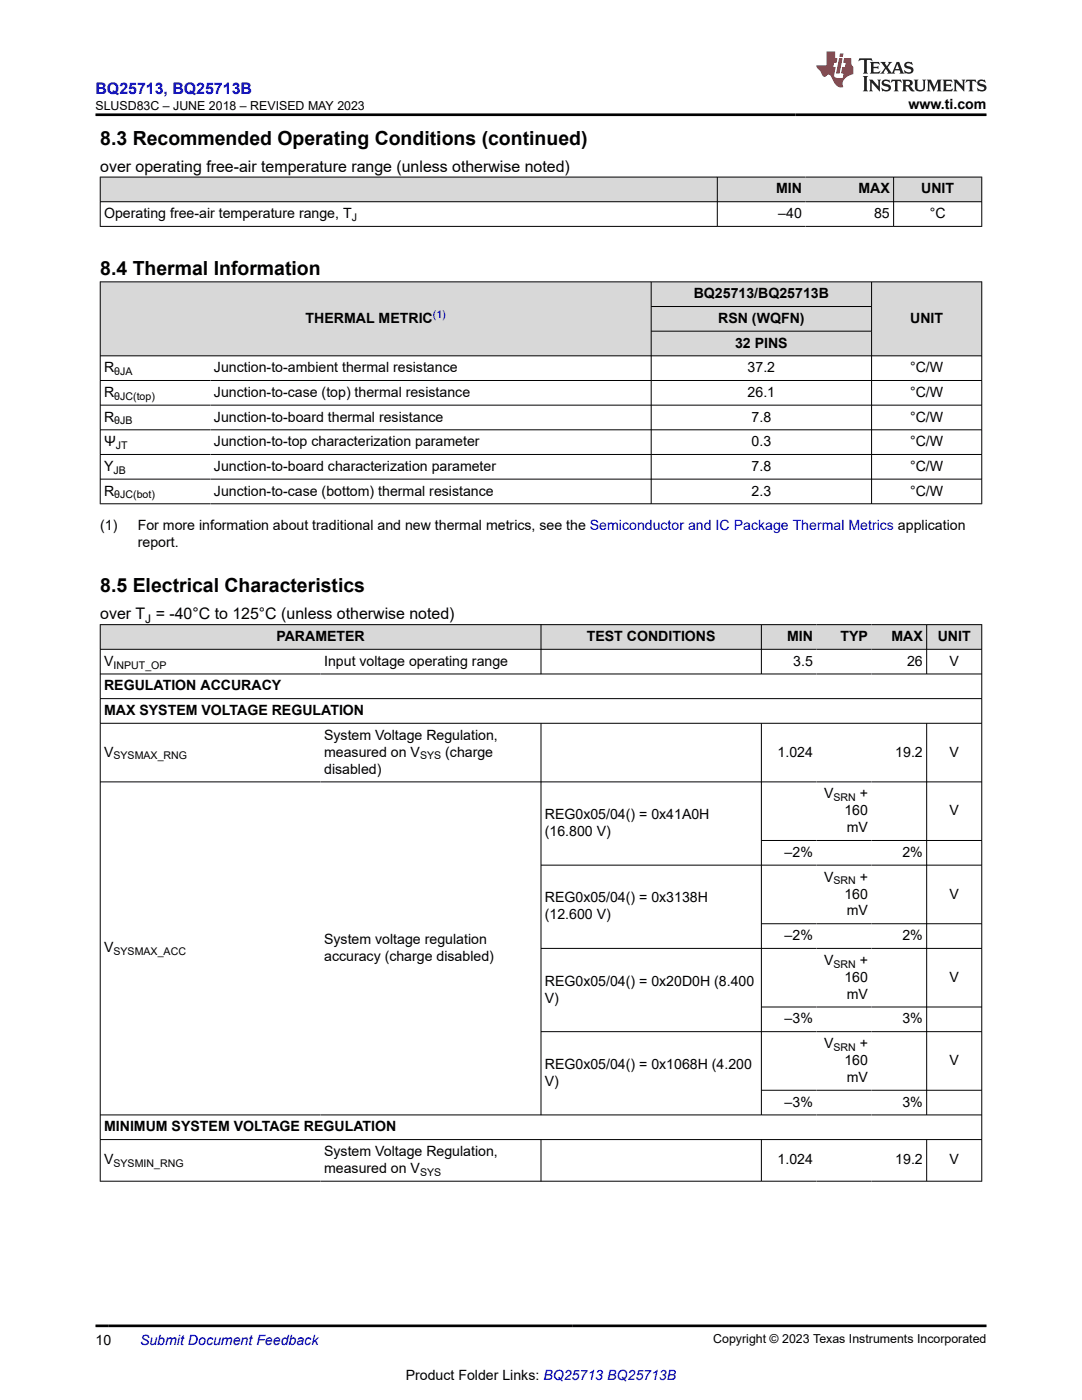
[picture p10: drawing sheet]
<svg xmlns="http://www.w3.org/2000/svg" width="216mm" height="279mm" viewBox="0 0 216 279" stroke-linecap="round" stroke-linejoin="round" font-family="sans-serif">
<defs><g id="words">
<g font-size="3.9">
<text x="20" y="28.8">8.3 Recommended Operating Conditions (continued)</text>
<text x="20" y="55">8.4 Thermal Information</text>
<text x="20" y="118.2">8.5 Electrical Characteristics</text>
</g>
<text font-size="3.2" fill="#00f" x="19" y="18.7">BQ25713, BQ25713B</text>
<g font-size="3.2">
<text x="20" y="34.3">over operating free-air temperature range (unless otherwise noted)</text>
<text x="20" y="123.6">over T = -40°C to 125°C (unless otherwise noted)</text>
</g>
<g font-size="2.8">
<text x="181.3" y="21.8">www.ti.com</text>
<text x="154.8" y="38.6">MIN</text>
<text x="171.3" y="38.6">MAX</text>
<text x="183.8" y="38.6">UNIT</text>
<text x="20.8" y="43.5">Operating free-air temperature range, T</text>
<text x="155.3" y="43.5">–40</text>
<text x="174.4" y="43.5">85</text>
<text x="185.5" y="43.5">°C</text>
<text x="138.4" y="59.5">BQ25713/BQ25713B</text>
<text x="61" y="64.4">THERMAL METRIC</text>
<text x="143.3" y="64.4">RSN (WQFN)</text>
<text x="181.6" y="64.4">UNIT</text>
<text x="146.7" y="69.4">32 PINS</text>
<text x="20.8" y="74.3">R</text>
<text x="42.7" y="74.3">Junction-to-ambient thermal resistance</text>
<text x="149.2" y="74.3">37.2</text>
<text x="181.6" y="74.3">°C/W</text>
<text x="20.8" y="79.2">R</text>
<text x="42.7" y="79.2">Junction-to-case (top) thermal resistance</text>
<text x="149.2" y="79.2">26.1</text>
<text x="181.6" y="79.2">°C/W</text>
<text x="20.8" y="84.1">R</text>
<text x="20.8" y="89.1">Ψ</text>
<text x="42.7" y="84.1">Junction-to-board thermal resistance</text>
<text x="42.7" y="89.1">Junction-to-top characterization parameter</text>
<text x="150" y="84.1">7.8</text>
<text x="150" y="89.1">0.3</text>
<text x="181.6" y="84.1">°C/W</text>
<text x="181.6" y="89.1">°C/W</text>
<text x="20.8" y="94">Y</text>
<text x="42.7" y="94">Junction-to-board characterization parameter</text>
<text x="150" y="94">7.8</text>
<text x="181.6" y="94">°C/W</text>
<text x="20.8" y="98.9">R</text>
<text x="42.7" y="98.9">Junction-to-case (bottom) thermal resistance</text>
<text x="150" y="98.9">2.3</text>
<text x="181.6" y="98.9">°C/W</text>
<text x="20" y="105.7">(1)</text>
<text x="27.5" y="105.7">For more information about traditional and new thermal metrics, see the Semiconductor and IC Package Thermal Metrics application</text>
<text x="27.5" y="109.1">report.</text>
<text x="55.1" y="127.9">PARAMETER</text>
<text x="117.1" y="127.9">TEST CONDITIONS</text>
<text x="157" y="127.9">MIN</text>
<text x="167.7" y="127.9">TYP</text>
<text x="177.9" y="127.9">MAX</text>
<text x="187.1" y="127.9">UNIT</text>
<text x="20.8" y="132.9">V</text>
<text x="20.8" y="137.8">REGULATION ACCURACY</text>
<text x="64.7" y="132.9">Input voltage operating range</text>
<text x="158.3" y="132.9">3.5</text>
<text x="181" y="132.9">26</text>
<text x="189.5" y="132.9">V</text>
<text x="20.8" y="142.7">MAX SYSTEM VOLTAGE REGULATION</text>
<text x="64.7" y="147.6">System Voltage Regulation,</text>
<text x="20.8" y="151">V</text>
<text x="64.7" y="151">measured on V</text>
<text x="64.7" y="154.4">disabled)</text>
<text x="88.8" y="151">(charge</text>
<text x="155.2" y="151">1.024</text>
<text x="178.6" y="151">19.2</text>
<text x="189.5" y="151">V</text>
<text x="164.4" y="159.3">V</text>
<text x="171.6" y="159.3">+</text>
<text x="108.7" y="163.5">REG0x05/04() = 0x41A0H</text>
<text x="108.7" y="166.9">(16.800 V)</text>
<text x="168.5" y="162.7">160</text>
<text x="169" y="166.1">mV</text>
<text x="189.5" y="162.7">V</text>
<text x="156.6" y="171">–2%</text>
<text x="180.1" y="171">2%</text>
<text x="164.4" y="175.9">V</text>
<text x="168.5" y="179.3">160</text>
<text x="171.6" y="175.9">+</text>
<text x="189.5" y="179.3">V</text>
<text x="108.7" y="180.1">REG0x05/04() = 0x3138H</text>
<text x="108.7" y="183.5">(12.600 V)</text>
<text x="169" y="182.7">mV</text>
<text x="20.8" y="190.1">V</text>
<text x="64.7" y="188.4">System voltage regulation</text>
<text x="64.7" y="191.8">accuracy (charge disabled)</text>
<text x="156.6" y="187.6">–2%</text>
<text x="180.1" y="187.6">2%</text>
<text x="108.7" y="196.7">REG0x05/04() = 0x20D0H (8.400</text>
<text x="164.4" y="192.5">V</text>
<text x="168.5" y="195.9">160</text>
<text x="171.6" y="192.5">+</text>
<text x="189.5" y="195.9">V</text>
<text x="108.7" y="200.1">V)</text>
<text x="169" y="199.3">mV</text>
<text x="156.6" y="204.2">–3%</text>
<text x="164.4" y="209.2">V</text>
<text x="171.6" y="209.2">+</text>
<text x="180.1" y="204.2">3%</text>
<text x="108.7" y="213.3">REG0x05/04() = 0x1068H (4.200</text>
<text x="168.5" y="212.6">160</text>
<text x="169" y="215.9">mV</text>
<text x="189.5" y="212.6">V</text>
<text x="108.7" y="216.7">V)</text>
<text x="156.6" y="220.9">–3%</text>
<text x="180.1" y="220.9">3%</text>
<text x="20.8" y="225.8">MINIMUM SYSTEM VOLTAGE REGULATION</text>
<text x="20.8" y="232.4">V</text>
<text x="64.7" y="230.7">System Voltage Regulation,</text>
<text x="155.2" y="232.4">1.024</text>
<text x="178.6" y="232.4">19.2</text>
<text x="189.5" y="232.4">V</text>
<text x="64.7" y="234.1">measured on V</text>
<text x="19" y="268.4">10</text>
<text x="81" y="275.3">Product Folder Links: BQ25713 BQ25713B</text>
</g>
<text font-size="2.8" fill="#00f" x="27.9" y="268.4">Submit Document Feedback</text>
<g font-size="2.5">
<text x="19" y="21.9">SLUSD83C – JUNE 2018 – REVISED MAY 2023</text>
<text x="142.3" y="268.1">Copyright © 2023 Texas Instruments Incorporated</text>
</g>
<text font-size="2.4" x="29" y="124.2">J</text>
<g font-size="2.1">
<text x="70.2" y="44.1">J</text>
<text x="22.8" y="74.9">θJA</text>
<text x="22.8" y="79.8">θJC(top)</text>
<text x="22.8" y="84.7">θJB</text>
<text x="23.1" y="89.6">JT</text>
<text x="22.6" y="94.5">JB</text>
<text x="22.8" y="99.5">θJC(bot)</text>
<text x="22.6" y="133.4">INPUT_OP</text>
<text x="22.6" y="151.6">SYSMAX_RNG</text>
<text x="83.8" y="151.6">SYS</text>
<text x="166.3" y="159.9">SRN</text>
<text x="166.3" y="176.5">SRN</text>
<text x="22.6" y="190.7">SYSMAX_ACC</text>
<text x="166.3" y="193.1">SRN</text>
<text x="166.3" y="209.7">SRN</text>
<text x="22.6" y="233">SYSMIN_RNG</text>
<text x="83.8" y="234.7">SYS</text>
</g>
<text font-size="2.1" fill="#00f" x="86.4" y="63.5">(1)</text>
</g></defs>
<g fill="#d8d8d8">
<path d="M20 35.3h175.9v5h-175.9z" fill-rule="evenodd"/>
<path d="M20.1 35.4h123v4.8h-123z" fill-rule="evenodd"/>
<path d="M143.2 35.4h17.5v4.8h-17.5z" fill-rule="evenodd"/>
<path d="M160.7 35.4h17.5v4.8h-17.5z" fill-rule="evenodd"/>
<path d="M178.4 35.4h17.4v4.8h-17.4z" fill-rule="evenodd"/>
</g>
<path d="M19.9 35.3h176.1M20 35.3v9.9M143.1 35.3v9.9M178.3 35.3v9.9M195.9 35.3v9.9M19.9 40.3h176.1M19.9 45.2h176.1" fill="none" stroke="#000" stroke-width=".2"/>
<g fill="#d8d8d8">
<path d="M20 56.3h175.9v4.9h-175.9z" fill-rule="evenodd"/>
<path d="M20.1 56.3h109.8v14.7h-109.8z" fill-rule="evenodd"/>
<path d="M130 56.3h43.9v4.8h-43.9z" fill-rule="evenodd"/>
<path d="M174 56.3h21.8v14.7h-21.8z" fill-rule="evenodd"/>
<path d="M130 61.2h43.9v4.8h-43.9z" fill-rule="evenodd"/>
<path d="M130 66.2h43.9v4.8h-43.9z" fill-rule="evenodd"/>
</g>
<g fill="none" stroke="#000" stroke-width=".2">
<path d="M19.9 56.3h176.1M20 56.2v44.4M129.9 56.2v44.4M173.9 56.2v44.4M195.9 56.2v44.4M19.9 71h176.1M19.9 75.9h176.1M129.9 61.2h44.1M129.9 66.1h44.1M19.9 80.9h176.1M19.9 85.8h176.1M19.9 90.7h176.1"/>
<path d="M19.9 95.6h176.1M19.9 100.5h176.1"/>
</g>
<g fill="#d8d8d8">
<path d="M20 124.7h175.9v4.9h-175.9z" fill-rule="evenodd"/>
<path d="M20.1 124.7h87.8v4.8h-87.8z" fill-rule="evenodd"/>
<path d="M108 124.7h43.9v4.8h-43.9z" fill-rule="evenodd"/>
<path d="M152 124.7h10.9v4.8h-10.9z" fill-rule="evenodd"/>
<path d="M162.9 124.7h11v4.8h-11z" fill-rule="evenodd"/>
<path d="M173.9 124.7h10.9v4.8h-10.9z" fill-rule="evenodd"/>
<path d="M185 124.7h10.8v4.8h-10.8z" fill-rule="evenodd"/>
</g>
<g fill="none" stroke="#000" stroke-width=".2">
<path d="M19.9 124.7h176.1M19.9 129.6h176.1M19.9 134.5h176.1M19.9 139.4h176.1M20 124.6v111.2M107.9 124.6v10M151.9 124.6v10M184.9 124.6v10M195.9 124.6v111.2M19.9 144.3h176.1M19.9 156h176.1M107.9 144.3v78.3"/>
<path d="M151.9 144.3v78.3M184.9 144.3v78.3M151.9 167.7h44.1M196 172.7h-88.1M151.9 184.4h44.1M196 189.3h-88.1M107.9 205.9h88.1M151.9 201h44.1M151.9 217.6h44.1M19.9 222.5h176.1M19.9 227.4h176.1M19.9 235.7h176.1"/>
<path d="M107.9 227.4v8.4M151.9 227.4v8.4M184.9 227.4v8.4"/>
</g>
<path d="M171.5 11.6l-.2 .6 .5-.2h.6v.1v2.2l-.2 .4h1l-.2-.4v-2.2v-.1h.5l.5 .2-.1-.6zM173.6 12.4l.2 .3v1.6l-.2 .4h1.9l.1-.6a1.08 1.08 0 0 1-1.3 .2v-.7h.6l.4 .2v-.7l-.4 .2h-.6v-.5l.2-.2a1 1 0 0 1 1 .3l-.1-.5zM175.7 12.4l.9 1.1-1 1.2h.9l-.2-.2 .5-.8 .4 .8-.2 .2h1.6l-.2-.2 .2-.5h.9l.1 .5-.1 .2h.9l-.2-.4-.8-1.9h-.5l-.9 2.1-.9-1.1 .9-1h-.8l.2 .2-.4 .6-.4-.6 .2-.2zM179 12.8l.4 1h-.7zM180.7 12.5a.65 .65 0 0 0-.2 .7 .65 .65 0 0 0 .6 .5l.6 .1 .1 .3a.79 .79 0 0 1-.7 .4 .79 .79 0 0 1-.7-.5l.1 .7 .2-.1a.93 .93 0 0 0 1.1 0 .93 .93 0 0 0 .4-.9 1.46 1.46 0 0 0-1.2-.6l-.1-.3a1.09 1.09 0 0 1 1.2 .2l-.2-.6-.1 .1-.5-.2zM172.2 15.2l.2 .4v2.2l-.2 .4h1l-.2-.4v-2.2l.2-.4zM173.4 15.9l.2 .4v1.5l-.2 .4h.8l-.3-.4 .1-1.3 1.6 1.8v-2l.2-.4h-.7l.1 .2 .1 1.1-1.2-1.3zM176.2 16a.65 .65 0 0 0-.2 .8 .65 .65 0 0 0 .6 .4l.6 .2 .1 .2a.79 .79 0 0 1-.7 .4 .79 .79 0 0 1-.7-.5l.1 .7 .2-.1a.93 .93 0 0 0 1.1 .1 .93 .93 0 0 0 .4-1 1.46 1.46 0 0 0-1.2-.5l-.1-.4a1.09 1.09 0 0 1 1.2 .2l-.1-.6-.2 .1-.5-.1zM177.9 15.9l-.1 .6a.63 .63 0 0 1 .8-.3v1.6l-.3 .4h1l-.2-.4v-1.6a.66 .66 0 0 1 .8 .3l-.1-.6zM180 15.9l.2 .4v1.5l-.2 .4h1l-.2-.2-.1-.7h.5l.1 .2a.79 .79 0 0 0 1.2 .6l-1-.9a.61 .61 0 0 0 .6-.6 .61 .61 0 0 0-.5-.7zM180.8 16.2h.1a.47 .47 0 0 1 .5 .1 .47 .47 0 0 1 .1 .5l-.1 .1-.7 .1zM182.3 15.9l.2 .2a2.27 2.27 0 0 0 .4 2 1.04 1.04 0 0 0 1.7-.7v-1.3l.2-.2h-.8l.2 .4v1.1a.6 .6 0 0 1-.6 .6 .6 .6 0 0 1-.6-.6v-1.1l.3-.4zM184.9 15.9l.2 .4v1.5l-.2 .4h.8l-.3-.4v-1.4l.9 1.9 .9-1.9v1.4l-.3 .4h1l-.2-.4v-1.5l.2-.4h-.8l-.7 1.5-.6-1.5zM188.1 15.9l.2 .4v1.5l-.2 .4h1.9l.1-.6a1.09 1.09 0 0 1-1.3 .2v-.7h.6l.4 .2v-.6l-.4 .2h-.6v-.6l.2-.1a1.01 1.01 0 0 1 1 .3l-.1-.6zM190.2 15.9l.3 .4v1.5l-.3 .4h.8l-.2-.4v-1.3l1.6 1.8v-2l.2-.4h-.7l.2 .2v1.1l-1.2-1.3zM192.8 15.9l-.1 .6a.63 .63 0 0 1 .8-.3v1.6l-.3 .4h1l-.2-.4v-1.6a.66 .66 0 0 1 .8 .3l-.1-.6zM195.2 16a.65 .65 0 0 0-.2 .8 .65 .65 0 0 0 .6 .4l.6 .2 .2 .2a.79 .79 0 0 1-.7 .4 .79 .79 0 0 1-.7-.5l.1 .7 .2-.1a.93 .93 0 0 0 1 .1 .93 .93 0 0 0 .5-1 1.46 1.46 0 0 0-1.3-.5v-.4a1.09 1.09 0 0 1 1.2 .2l-.2-.6-.2 .1-.5-.1z" fill="#231f20"/>
<path d="M164.9 10.3v2.7h-2l.1 .4 .8 1a.95 .95 0 0 0 1 .9 .59 .59 0 0 1 .5-.4 .59 .59 0 0 1 .5 .3l.4 .8a1.59 1.59 0 0 0 2.1 1.4 1.61 1.61 0 0 1 1-2.3l1-.3-.1-1.5a1.59 1.59 0 0 1-.3-1.7h-1.5l-.2 .9h.6l-.2 .9h-.5l-.2 .9v.3l.4 .1-.1 .9h-.7a.73 .73 0 0 1-1-.7l.3-1.5h-.5l.1-.9h.5l.2-.9h-.5v-1.3zM167.4 11.6l-.6 3.1h.7l.6-3.1zM167.6 10.7l-.1 .6h.7l.1-.6z" fill="#ed1c24"/>
<path d="M19 22.9h177.8M19 264.6h177.8" fill="none" stroke="#000" stroke-width=".53"/>
<use href="#words"/>
</svg>
